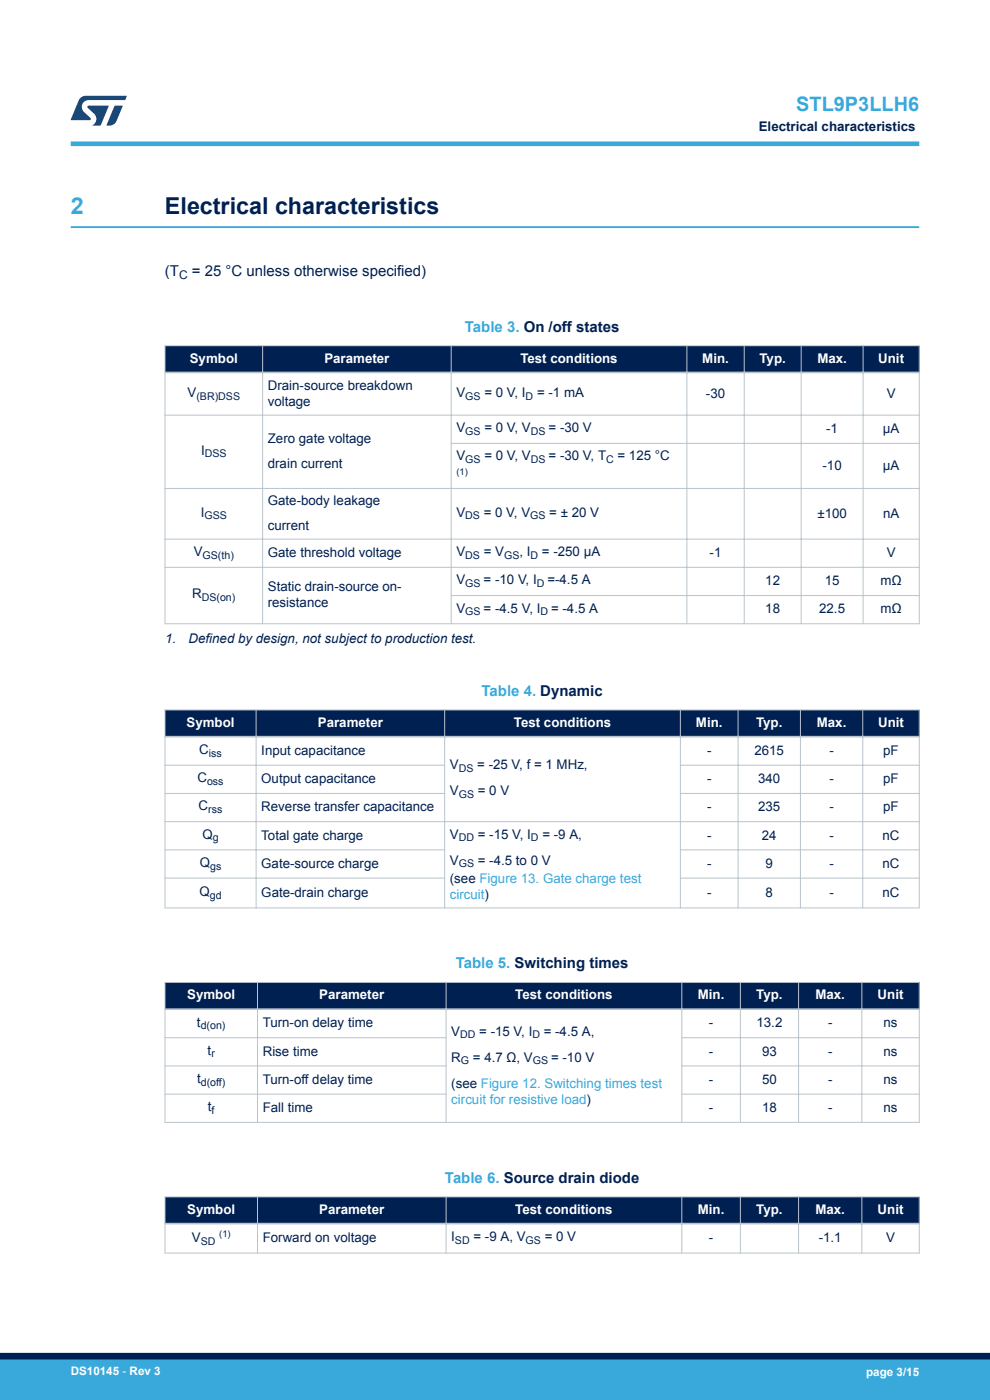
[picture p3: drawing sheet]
<svg xmlns="http://www.w3.org/2000/svg" width="210mm" height="297mm" viewBox="0 0 210 297" stroke-linecap="round" stroke-linejoin="round" font-family="sans-serif">
<defs><g id="words">
<text font-size="4.9" fill="#39a9dc" x="15" y="45.4">2</text>
<text font-size="4.9" fill="#002052" x="35" y="45.4">Electrical characteristics</text>
<text font-size="4.2" fill="#39a9dc" x="168.9" y="23.5">STL9P3LLH6</text>
<g font-size="3.2" fill="#002052">
<text x="35" y="58.6">(T</text>
<text x="40.7" y="58.6">= 25 °C unless otherwise specified)</text>
</g>
<g font-size="3.2" fill="#39a9dc">
<text x="98.6" y="70.4">Table 3. On /off states</text>
<text x="102.1" y="147.6">Table 4. Dynamic</text>
<text x="96.7" y="205.4">Table 5. Switching times</text>
<text x="94.4" y="250.9">Table 6. Source drain diode</text>
</g>
<g font-size="2.8" fill="#002052">
<text x="161" y="27.9">Electrical characteristics</text>
<text x="56.8" y="82.7">Drain-source breakdown</text>
<text x="39.8" y="84.2">V</text>
<text x="56.8" y="86.1">voltage</text>
<text x="96.8" y="84.2">V</text>
<text x="102.7" y="84.2">= 0 V, I</text>
<text x="113.9" y="84.2">= -1 mA</text>
<text x="149.7" y="84.4">-30</text>
<text x="188.1" y="84.4">V</text>
<text x="56.8" y="94.1">Zero gate voltage</text>
<text x="96.8" y="91.7">V</text>
<text x="102.7" y="91.7">= 0 V, V</text>
<text x="116.4" y="91.7">= -30 V</text>
<text x="175.3" y="91.9">-1</text>
<text x="187.3" y="91.9">µA</text>
<text x="42.6" y="96.5">I</text>
<text x="56.8" y="99.2">drain current</text>
<text x="96.8" y="97.7">V</text>
<text x="102.7" y="97.7">= 0 V, V</text>
<text x="116.4" y="97.7">= -30 V, T</text>
<text x="131" y="97.7">= 125 °C</text>
<text x="174.5" y="99.7">-10</text>
<text x="187.3" y="99.7">µA</text>
<text x="56.8" y="107.2">Gate-body leakage</text>
<text x="42.6" y="109.6">I</text>
<text x="56.8" y="112.4">current</text>
<text x="96.8" y="109.6">V</text>
<text x="102.6" y="109.6">= 0 V, V</text>
<text x="116.5" y="109.6">= ± 20 V</text>
<text x="173.4" y="109.8">±100</text>
<text x="187.3" y="109.8">nA</text>
<text x="41.1" y="118">V</text>
<text x="56.8" y="118.2">Gate threshold voltage</text>
<text x="96.8" y="118">V</text>
<text x="102.6" y="118">= V</text>
<text x="110.2" y="118">, I</text>
<text x="115" y="118">= -250 µA</text>
<text x="150.5" y="118.2">-1</text>
<text x="188.1" y="118.2">V</text>
<text x="56.8" y="125.5">Static drain-source on-</text>
<text x="96.8" y="124">V</text>
<text x="102.6" y="124">= -10 V, I</text>
<text x="116.1" y="124">=-4.5 A</text>
<text x="162.3" y="124.2">12</text>
<text x="174.9" y="124.2">15</text>
<text x="186.8" y="124.2">mΩ</text>
<text x="40.8" y="127">R</text>
<text x="56.8" y="128.8">resistance</text>
<text x="96.8" y="130">V</text>
<text x="102.6" y="130">= -4.5 V, I</text>
<text x="116.9" y="130">= -4.5 A</text>
<text x="162.3" y="130.1">18</text>
<text x="173.8" y="130.1">22.5</text>
<text x="186.8" y="130.1">mΩ</text>
<text x="35" y="136.4">1.</text>
<text x="40" y="136.4">Defined by design, not subject to production test.</text>
<text x="42.3" y="160">C</text>
<text x="55.4" y="160.2">Input capacitance</text>
<text x="150" y="160.2">-</text>
<text x="160" y="160.2">2615</text>
<text x="175.9" y="160.2">-</text>
<text x="187.4" y="160.2">pF</text>
<text x="41.9" y="165.9">C</text>
<text x="55.4" y="166.1">Output capacitance</text>
<text x="95.4" y="163.2">V</text>
<text x="101.2" y="163.2">= -25 V, f = 1 MHz,</text>
<text x="150" y="166.1">-</text>
<text x="160.8" y="166.1">340</text>
<text x="175.9" y="166.1">-</text>
<text x="187.4" y="166.1">pF</text>
<text x="42.1" y="171.9">C</text>
<text x="55.4" y="172.1">Reverse transfer capacitance</text>
<text x="95.4" y="168.7">V</text>
<text x="101.4" y="168.7">= 0 V</text>
<text x="150" y="172.1">-</text>
<text x="160.8" y="172.1">235</text>
<text x="175.9" y="172.1">-</text>
<text x="187.4" y="172.1">pF</text>
<text x="42.9" y="177.9">Q</text>
<text x="55.4" y="178.1">Total gate charge</text>
<text x="95.4" y="177.9">V</text>
<text x="101.4" y="177.9">= -15 V, I</text>
<text x="115" y="177.9">= -9 A,</text>
<text x="150" y="178.1">-</text>
<text x="161.6" y="178.1">24</text>
<text x="175.9" y="178.1">-</text>
<text x="187.2" y="178.1">nC</text>
<text x="42.4" y="183.9">Q</text>
<text x="55.4" y="184.1">Gate-source charge</text>
<text x="95.4" y="183.5">V</text>
<text x="101.4" y="183.5">= -4.5 to 0 V</text>
<text x="150" y="184.1">-</text>
<text x="162.4" y="184.1">9</text>
<text x="175.9" y="184.1">-</text>
<text x="187.2" y="184.1">nC</text>
<text x="42.3" y="190.1">Q</text>
<text x="55.4" y="190.3">Gate-drain charge</text>
<text x="95.4" y="187.2">(see Figure 13. Gate charge test</text>
<text x="150" y="190.3">-</text>
<text x="162.4" y="190.3">8</text>
<text x="175.9" y="190.3">-</text>
<text x="187.2" y="190.3">nC</text>
<text x="41.8" y="217.8">t</text>
<text x="55.7" y="218">Turn-on delay time</text>
<text x="95.7" y="219.7">V</text>
<text x="101.7" y="219.7">= -15 V, I</text>
<text x="115.3" y="219.7">= -4.5 A,</text>
<text x="150.4" y="218">-</text>
<text x="160.5" y="218">13.2</text>
<text x="175.6" y="218">-</text>
<text x="187.4" y="218">ns</text>
<text x="44" y="223.8">t</text>
<text x="55.7" y="224">Rise time</text>
<text x="95.7" y="225.3">R</text>
<text x="100.3" y="225.3">= 4.7 Ω, V</text>
<text x="116.9" y="225.3">= -10 V</text>
<text x="150.4" y="224">-</text>
<text x="161.7" y="224">93</text>
<text x="175.6" y="224">-</text>
<text x="187.4" y="224">ns</text>
<text x="41.8" y="229.7">t</text>
<text x="55.7" y="229.9">Turn-off delay time</text>
<text x="95.7" y="230.8">(see Figure 12. Switching times test</text>
<text x="150.4" y="229.9">-</text>
<text x="161.7" y="229.9">50</text>
<text x="175.6" y="229.9">-</text>
<text x="187.4" y="229.9">ns</text>
<text x="44.1" y="235.7">t</text>
<text x="55.7" y="235.9">Fall time</text>
<text x="150.4" y="235.9">-</text>
<text x="161.7" y="235.9">18</text>
<text x="175.6" y="235.9">-</text>
<text x="187.4" y="235.9">ns</text>
<text x="40.7" y="263.5">V</text>
<text x="55.7" y="263.6">Forward on voltage</text>
<text x="95.7" y="263.4">I</text>
<text x="100.4" y="263.4">= -9 A, V</text>
<text x="115.5" y="263.4">= 0 V</text>
<text x="150.4" y="263.6">-</text>
<text x="173.7" y="263.6">-1.1</text>
<text x="188" y="263.6">V</text>
</g>
<g font-size="2.8" fill="#fff">
<text x="40.3" y="77">Symbol</text>
<text x="68.8" y="77">Parameter</text>
<text x="110.4" y="77">Test conditions</text>
<text x="149" y="77">Min.</text>
<text x="161.1" y="77">Typ.</text>
<text x="173.4" y="77">Max.</text>
<text x="186.3" y="77">Unit</text>
<text x="39.6" y="154.2">Symbol</text>
<text x="67.4" y="154.2">Parameter</text>
<text x="109" y="154.2">Test conditions</text>
<text x="147.6" y="154.2">Min.</text>
<text x="160.4" y="154.2">Typ.</text>
<text x="173.3" y="154.2">Max.</text>
<text x="186.3" y="154.2">Unit</text>
<text x="39.7" y="212">Symbol</text>
<text x="67.7" y="212">Parameter</text>
<text x="109.3" y="212">Test conditions</text>
<text x="148" y="212">Min.</text>
<text x="160.4" y="212">Typ.</text>
<text x="173" y="212">Max.</text>
<text x="186.2" y="212">Unit</text>
<text x="39.7" y="257.5">Symbol</text>
<text x="67.7" y="257.5">Parameter</text>
<text x="109.3" y="257.5">Test conditions</text>
<text x="148" y="257.5">Min.</text>
<text x="160.4" y="257.5">Typ.</text>
<text x="173" y="257.5">Max.</text>
<text x="186.2" y="257.5">Unit</text>
</g>
<g font-size="2.8" fill="#39a9dc">
<text x="95.4" y="190.6">circuit)</text>
<text x="95.7" y="234.2">circuit for resistive load)</text>
</g>
<text font-size="2.5" fill="#002052" x="38" y="59.2">C</text>
<g font-size="2.5" fill="#fff">
<text x="15" y="291.6">DS10145 - Rev 3</text>
<text x="183.7" y="291.9">page 3/15</text>
</g>
<g font-size="2.3" fill="#002052">
<text x="41.7" y="84.8">(BR)DSS</text>
<text x="98.7" y="84.8">GS</text>
<text x="111.5" y="84.8">D</text>
<text x="98.7" y="92.2">GS</text>
<text x="112.6" y="92.2">DS</text>
<text x="43.4" y="97">DSS</text>
<text x="98.7" y="98.2">GS</text>
<text x="112.6" y="98.2">DS</text>
<text x="128.6" y="98.2">C</text>
<text x="43.4" y="110.2">GSS</text>
<text x="98.7" y="110.2">DS</text>
<text x="112.5" y="110.2">GS</text>
<text x="43" y="118.5">GS(th)</text>
<text x="98.7" y="118.5">DS</text>
<text x="106.9" y="118.5">GS</text>
<text x="112.5" y="118.5">D</text>
<text x="98.7" y="124.5">GS</text>
<text x="113.9" y="124.5">D</text>
<text x="42.8" y="127.5">DS(on)</text>
<text x="98.7" y="130.5">GS</text>
<text x="114.6" y="130.5">D</text>
<text x="44.3" y="160.5">iss</text>
<text x="43.9" y="166.5">oss</text>
<text x="97.3" y="163.7">DS</text>
<text x="44.2" y="172.5">rss</text>
<text x="97.3" y="169.3">GS</text>
<text x="45.1" y="178.5">g</text>
<text x="97.3" y="178.5">DD</text>
<text x="112.6" y="178.5">D</text>
<text x="44.6" y="184.5">gs</text>
<text x="97.3" y="184">GS</text>
<text x="44.5" y="190.6">gd</text>
<text x="42.6" y="218.3">d(on)</text>
<text x="97.6" y="220.3">DD</text>
<text x="112.9" y="220.3">D</text>
<text x="44.8" y="224.3">r</text>
<text x="97.8" y="225.8">G</text>
<text x="113" y="225.8">GS</text>
<text x="42.6" y="230.3">d(off)</text>
<text x="44.9" y="236.3">f</text>
<text x="96.5" y="263.9">SD</text>
<text x="111.5" y="263.9">GS</text>
<text x="42.6" y="264">SD</text>
</g>
<g font-size="2" fill="#002052">
<text x="96.8" y="100.7">(1)</text>
<text x="46.5" y="262.5">(1)</text>
</g>
</g></defs>
<path d="M15 48.2h180" fill="none" stroke="#39a9dc" stroke-width=".4"/>
<g fill="#002052">
<path d="M35 73.3h160v5.7h-160z" fill-rule="evenodd"/>
<path d="M35 73.3h160v5.7h-160z" fill-rule="evenodd"/>
</g>
<g fill="none" stroke="#b9c4ca" stroke-width=".21">
<path d="M34.9 73.3h160.2M35 73.2v59.2M55.7 73.2v59.2M95.7 73.2v59.2M145.7 73.2v59.2M157.9 73.2v59.2M169.9 73.2v59.2M183.1 73.2v59.2M195 73.2v59.2M34.9 88.1h160.2M95.6 94.1h99.5M34.9 114.4h160.2"/>
<path d="M195.1 103.6h-160.2M34.9 120.4h160.2M95.6 126.3h99.5M195.1 132.3h-160.2"/>
</g>
<path d="M34.9 79h160.2" fill="none" stroke="#b9c4ca" stroke-width=".35"/>
<g fill="#002052">
<path d="M35 150.6h160v5.7h-160z" fill-rule="evenodd"/>
<path d="M35 150.6h160v5.7h-160z" fill-rule="evenodd"/>
</g>
<g fill="none" stroke="#b9c4ca" stroke-width=".21">
<path d="M34.9 150.6h160.2M35 150.5v42.2M54.3 150.5v42.2M94.3 150.5v42.2M144.3 150.5v42.2M156.6 150.5v42.2M169.8 150.5v42.2M183 150.5v42.2M195 150.5v42.2M34.9 162.3h59.5M34.9 174.3h160.2M34.9 168.3h59.5"/>
<path d="M144.2 162.3h50.9M144.2 168.3h50.9M34.9 180.3h59.5M34.9 192.6h160.2M34.9 186.3h59.5M144.2 180.3h50.9M144.2 186.3h50.9"/>
</g>
<path d="M34.9 156.3h160.2" fill="none" stroke="#b9c4ca" stroke-width=".35"/>
<g fill="#002052">
<path d="M35 208.4h160v5.7h-160z" fill-rule="evenodd"/>
<path d="M35 208.4h160v5.7h-160z" fill-rule="evenodd"/>
</g>
<g fill="none" stroke="#b9c4ca" stroke-width=".21">
<path d="M34.9 208.4h160.2M35 208.3v29.9M54.6 208.3v29.9M94.6 208.3v29.9M144.6 208.3v29.9M157.1 208.3v29.9M169.4 208.3v29.9M182.8 208.3v29.9M195 208.3v29.9M34.9 220.1h59.8M34.9 238.1h160.2M34.9 226.1h59.8"/>
<path d="M34.9 232.1h59.8M144.5 220.1h50.6M144.5 226.1h50.6M144.5 232.1h50.6"/>
</g>
<path d="M34.9 214.1h160.2" fill="none" stroke="#b9c4ca" stroke-width=".35"/>
<g fill="#002052">
<path d="M35 253.9h160v5.7h-160z" fill-rule="evenodd"/>
<path d="M35 253.9h160v5.7h-160z" fill-rule="evenodd"/>
</g>
<path d="M34.9 253.9h160.2M35 253.8v12.1M54.6 253.8v12.1M94.6 253.8v12.1M144.6 253.8v12.1M157.1 253.8v12.1M169.4 253.8v12.1M182.8 253.8v12.1M195 253.8v12.1M34.9 265.8h160.2" fill="none" stroke="#b9c4ca" stroke-width=".21"/>
<path d="M34.9 259.6h160.2" fill="none" stroke="#b9c4ca" stroke-width=".35"/>
<path d="M15 30.5h180" fill="none" stroke="#39a9dc" stroke-width="1"/>
<g fill="#005288">
<path d="M17.1 20.7l1.1-.4 8.7 .1-.4 .8h-7.6a1.45 1.45 0 0 0-1.4 .9 1.45 1.45 0 0 0 .2 1.6l1.5 1.3v.4l-4.2 .1 1.7-4.2z"/>
<path d="M24.3 22.4l1.7 .1-1.3 3.2a1.6 1.6 0 0 1-1.5 .9l-.6-.1z"/>
<path d="M18.6 22.5h4.5l-1.8 4.1h-1.7a1.54 1.54 0 0 0 .4-2.4l-1.4-1.3z"/>
</g>
<g fill="#39a9dc">
<path d="M0 288.4h210v8.6h-210z" fill-rule="evenodd"/>
<path d="M-.1 288.4h210.2v4.4h-210.2z" fill-rule="evenodd"/>
</g>
<path d="M0 287.7h210" fill="none" stroke="#002052" stroke-width="1.4"/>
<use href="#words"/>
</svg>
